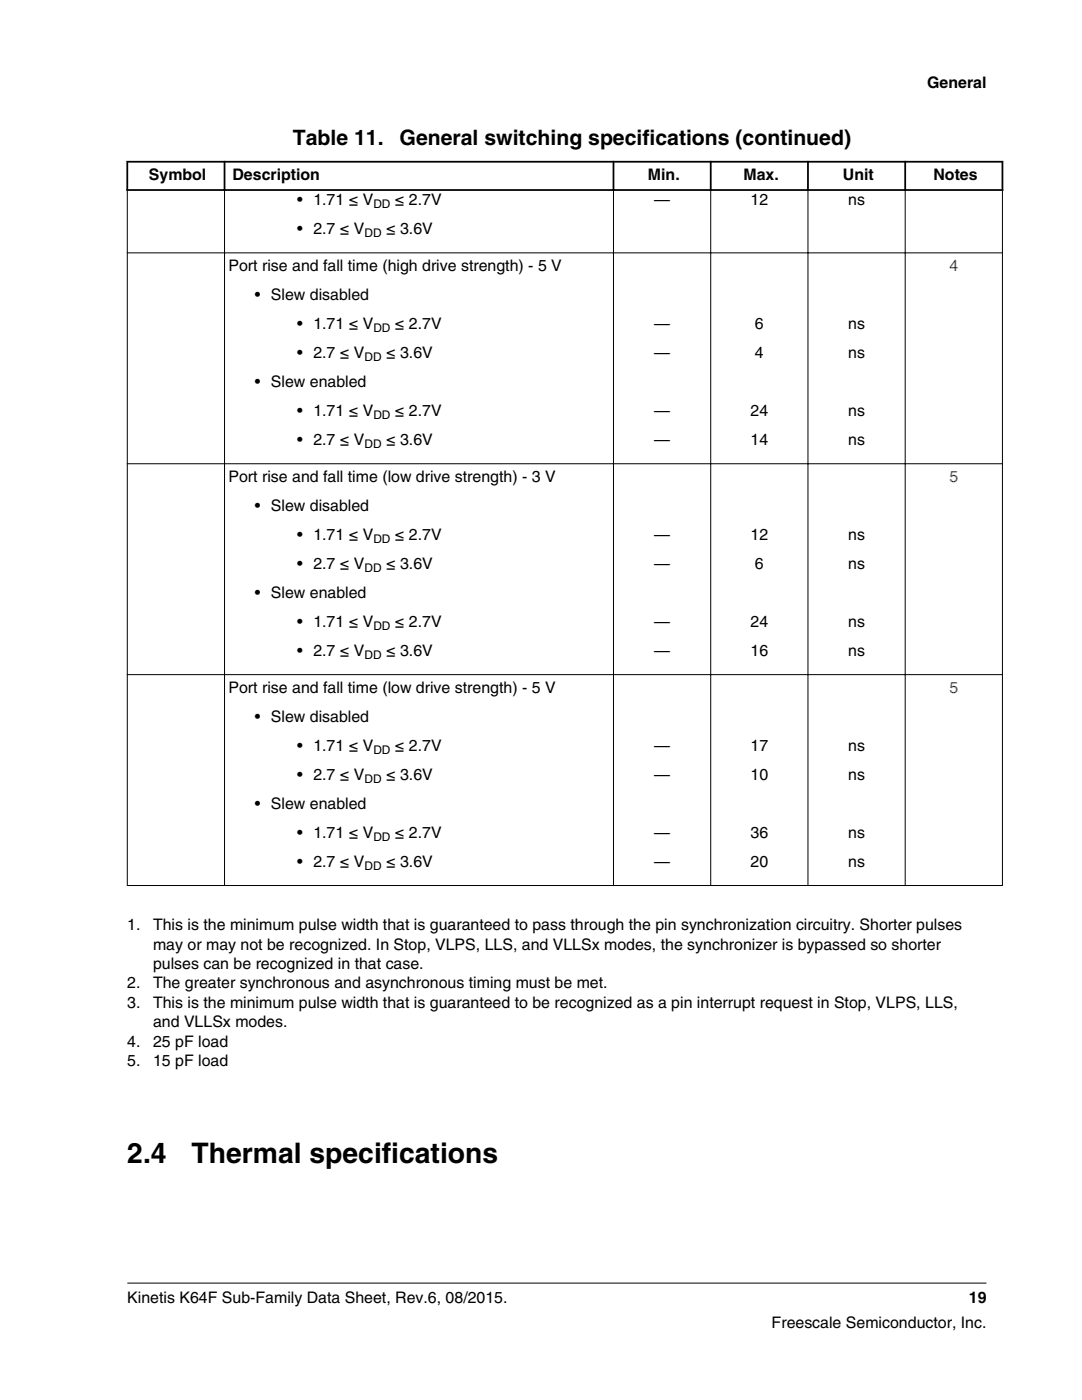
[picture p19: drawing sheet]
<svg xmlns="http://www.w3.org/2000/svg" width="216mm" height="279mm" viewBox="0 0 216 279" stroke-linecap="round" stroke-linejoin="round" font-family="sans-serif">
<defs><g id="words">
<g font-size="5.6">
<text x="25.4" y="232.1">2.4</text>
<text x="38.2" y="232.1">Thermal specifications</text>
</g>
<g font-size="4.2">
<text x="58.4" y="29">Table 11.</text>
<text x="79.7" y="29">General switching specifications (continued)</text>
</g>
<g font-size="3.2">
<text x="185" y="17.5">General</text>
<text x="29.7" y="36">Symbol</text>
<text x="46.4" y="36">Description</text>
<text x="129.3" y="36">Min.</text>
<text x="148.3" y="36">Max.</text>
<text x="168.2" y="36">Unit</text>
<text x="186.3" y="36">Notes</text>
<text x="59.3" y="40.9">• 1.71 ≤ V</text>
<text x="78.8" y="40.9">≤ 2.7V</text>
<text x="130.5" y="40.9">—</text>
<text x="149.8" y="40.9">12</text>
<text x="169.2" y="40.9">ns</text>
<text x="59.3" y="46.7">• 2.7 ≤ V</text>
<text x="77.1" y="46.7">≤ 3.6V</text>
<text x="45.6" y="54.1">Port rise and fall time (high drive strength) - 5 V</text>
<text x="50.8" y="59.9">• Slew disabled</text>
<text x="59.3" y="65.6">• 1.71 ≤ V</text>
<text x="78.8" y="65.6">≤ 2.7V</text>
<text x="130.5" y="65.6">—</text>
<text x="150.6" y="65.6">6</text>
<text x="169.2" y="65.6">ns</text>
<text x="59.3" y="71.4">• 2.7 ≤ V</text>
<text x="77.1" y="71.4">≤ 3.6V</text>
<text x="130.5" y="71.4">—</text>
<text x="150.6" y="71.4">4</text>
<text x="169.2" y="71.4">ns</text>
<text x="50.8" y="77.2">• Slew enabled</text>
<text x="59.3" y="83">• 1.71 ≤ V</text>
<text x="78.8" y="83">≤ 2.7V</text>
<text x="130.5" y="83">—</text>
<text x="149.8" y="83">24</text>
<text x="169.2" y="83">ns</text>
<text x="59.3" y="88.8">• 2.7 ≤ V</text>
<text x="77.1" y="88.8">≤ 3.6V</text>
<text x="130.5" y="88.8">—</text>
<text x="149.8" y="88.8">14</text>
<text x="169.2" y="88.8">ns</text>
<text x="45.6" y="96.2">Port rise and fall time (low drive strength) - 3 V</text>
<text x="50.8" y="101.9">• Slew disabled</text>
<text x="59.3" y="107.7">• 1.71 ≤ V</text>
<text x="78.8" y="107.7">≤ 2.7V</text>
<text x="130.5" y="107.7">—</text>
<text x="149.8" y="107.7">12</text>
<text x="169.2" y="107.7">ns</text>
<text x="59.3" y="113.5">• 2.7 ≤ V</text>
<text x="77.1" y="113.5">≤ 3.6V</text>
<text x="130.5" y="113.5">—</text>
<text x="150.6" y="113.5">6</text>
<text x="169.2" y="113.5">ns</text>
<text x="50.8" y="119.3">• Slew enabled</text>
<text x="59.3" y="125.1">• 1.71 ≤ V</text>
<text x="78.8" y="125.1">≤ 2.7V</text>
<text x="130.5" y="125.1">—</text>
<text x="149.8" y="125.1">24</text>
<text x="169.2" y="125.1">ns</text>
<text x="59.3" y="130.9">• 2.7 ≤ V</text>
<text x="77.1" y="130.9">≤ 3.6V</text>
<text x="130.5" y="130.9">—</text>
<text x="149.8" y="130.9">16</text>
<text x="169.2" y="130.9">ns</text>
<text x="45.6" y="138.2">Port rise and fall time (low drive strength) - 5 V</text>
<text x="50.8" y="144">• Slew disabled</text>
<text x="59.3" y="149.8">• 1.71 ≤ V</text>
<text x="78.8" y="149.8">≤ 2.7V</text>
<text x="130.5" y="149.8">—</text>
<text x="149.8" y="149.8">17</text>
<text x="169.2" y="149.8">ns</text>
<text x="59.3" y="155.6">• 2.7 ≤ V</text>
<text x="77.1" y="155.6">≤ 3.6V</text>
<text x="130.5" y="155.6">—</text>
<text x="149.8" y="155.6">10</text>
<text x="169.2" y="155.6">ns</text>
<text x="50.8" y="161.4">• Slew enabled</text>
<text x="59.3" y="167.2">• 1.71 ≤ V</text>
<text x="78.8" y="167.2">≤ 2.7V</text>
<text x="130.5" y="167.2">—</text>
<text x="149.8" y="167.2">36</text>
<text x="169.2" y="167.2">ns</text>
<text x="59.3" y="173">• 2.7 ≤ V</text>
<text x="77.1" y="173">≤ 3.6V</text>
<text x="130.5" y="173">—</text>
<text x="149.8" y="173">20</text>
<text x="169.2" y="173">ns</text>
<text x="25.4" y="185.6">1.</text>
<text x="30.5" y="185.6">This is the minimum pulse width that is guaranteed to pass through the pin synchronization circuitry. Shorter pulses</text>
<text x="30.5" y="189.5">may or may not be recognized. In Stop, VLPS, LLS, and VLLSx modes, the synchronizer is bypassed so shorter</text>
<text x="25.4" y="197.3">2.</text>
<text x="30.5" y="193.4">pulses can be recognized in that case.</text>
<text x="30.5" y="197.3">The greater synchronous and asynchronous timing must be met.</text>
<text x="25.4" y="201.1">3.</text>
<text x="30.5" y="201.1">This is the minimum pulse width that is guaranteed to be recognized as a pin interrupt request in Stop, VLPS, LLS,</text>
<text x="25.4" y="208.9">4.</text>
<text x="30.5" y="205">and VLLSx modes.</text>
<text x="30.5" y="208.9">25 pF load</text>
<text x="25.4" y="212.8">5.</text>
<text x="30.5" y="212.8">15 pF load</text>
<text x="25.4" y="260">Kinetis K64F Sub-Family Data Sheet, Rev.6, 08/2015.</text>
<text x="193.3" y="260">19</text>
<text x="154" y="265">Freescale Semiconductor, Inc.</text>
</g>
<g font-size="3.2" fill="#00f">
<text x="189.4" y="54.1">4</text>
<text x="189.4" y="96.2">5</text>
<text x="189.4" y="138.2">5</text>
</g>
<g font-size="2.4">
<text x="74.5" y="41.5">DD</text>
<text x="72.7" y="47.3">DD</text>
<text x="74.5" y="66.3">DD</text>
<text x="72.7" y="72.1">DD</text>
<text x="74.5" y="83.6">DD</text>
<text x="72.7" y="89.4">DD</text>
<text x="74.5" y="108.4">DD</text>
<text x="72.7" y="114.2">DD</text>
<text x="74.5" y="125.7">DD</text>
<text x="72.7" y="131.5">DD</text>
<text x="74.5" y="150.5">DD</text>
<text x="72.7" y="156.2">DD</text>
<text x="74.5" y="167.8">DD</text>
<text x="72.7" y="173.6">DD</text>
</g>
</g></defs>
<path d="M25.2 32.3h175M25.2 37.9h175M25.4 32.1v6M44.8 32.1v6M122.4 32.1v6M141.8 32.1v6M161.2 32.1v6M180.6 32.1v6M200 32.1v6" fill="none" stroke="#000" stroke-width=".35"/>
<path d="M25.4 38.1v138.7M44.8 37.7v139.1M122.4 37.7v139.1M141.8 37.7v139.1M161.2 37.7v139.1M180.6 37.7v139.1M200 38.1v138.7M25.3 50.5h174.8M25.3 92.6h174.8M25.3 134.6h174.8M25.3 176.7h174.8M25.4 256.1h171.4" fill="none" stroke="#000" stroke-width=".2"/>
<use href="#words"/>
</svg>
